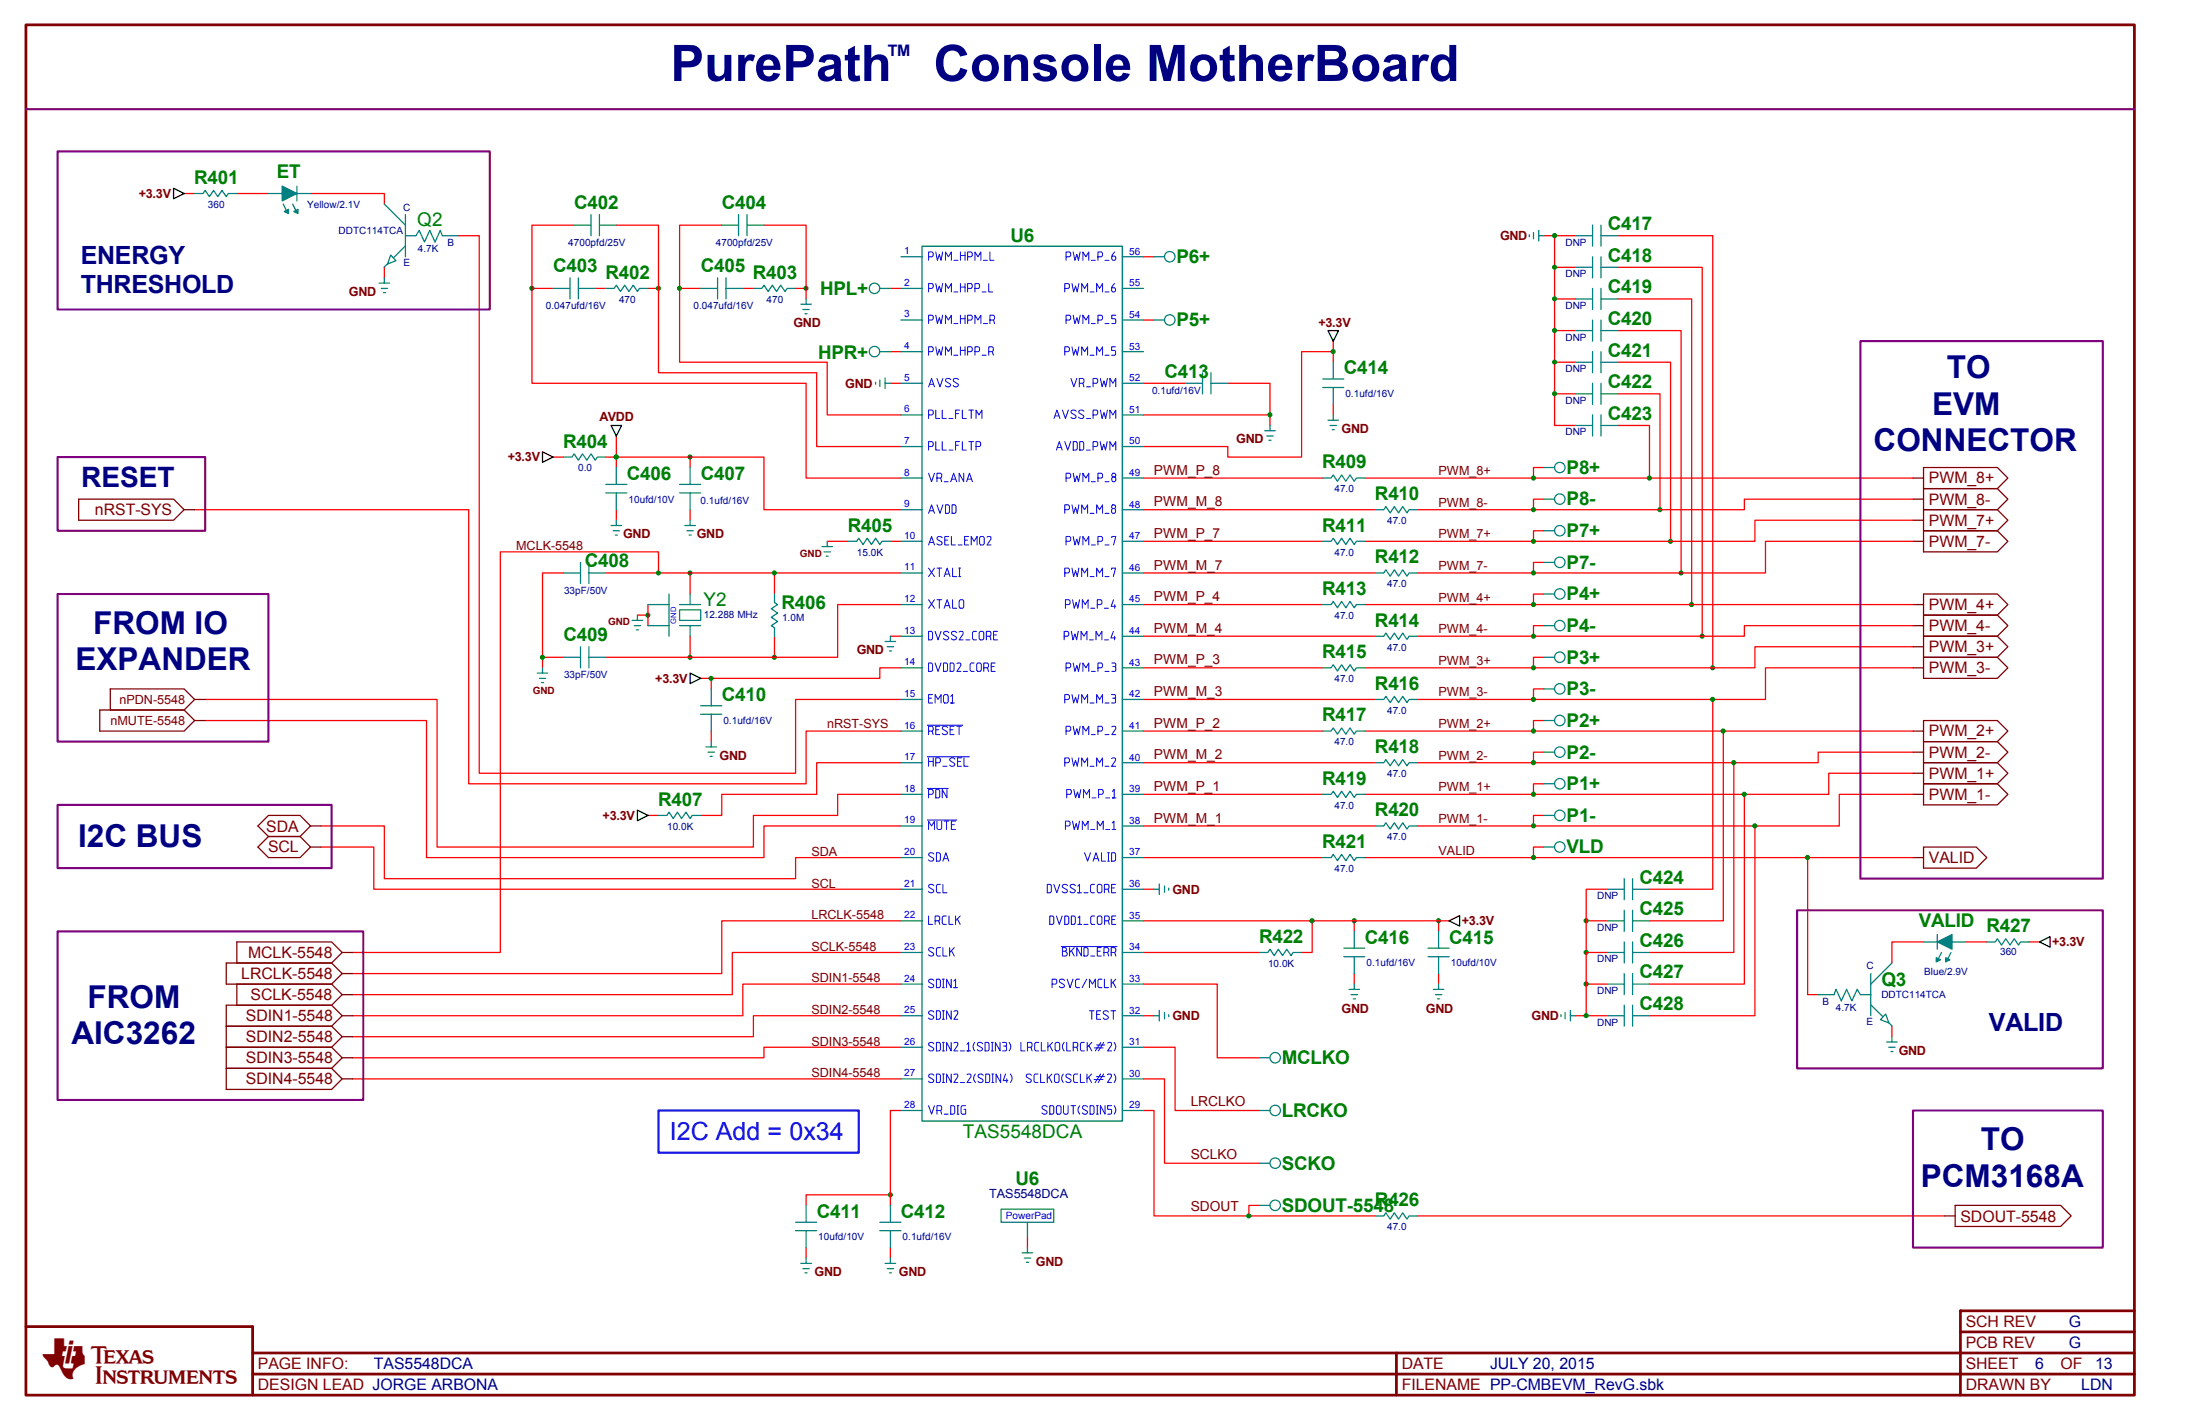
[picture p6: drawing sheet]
<svg xmlns="http://www.w3.org/2000/svg" width="432mm" height="279mm" viewBox="0 0 432 279" stroke-linecap="round" stroke-linejoin="round" font-family="sans-serif">
<defs><g id="words">
<g font-size="9.9" fill="#000080">
<text x="131.9" y="15.9">PurePath</text>
<text x="183.6" y="15.9">Console MotherBoard</text>
</g>
<text font-size="7.5" fill="#800000" x="8.4" y="270.6">TI</text>
<g font-size="6.2" fill="#000080">
<text x="383" y="74.5">TO</text>
<text x="380.1" y="81.6">EVM</text>
<text x="368.6" y="88.7">CONNECTOR</text>
<text x="18.3" y="124.7">FROM IO</text>
<text x="14.9" y="131.8">EXPANDER</text>
<text x="15.3" y="166.7">I2C BUS</text>
<text x="17.2" y="198.3">FROM</text>
<text x="14.1" y="205.5">AIC3262</text>
<text x="389.7" y="226.4">TO</text>
<text x="377.9" y="233.5">PCM3168A</text>
</g>
<text font-size="5.5" fill="#000080" x="16" y="95.9">RESET</text>
<g font-size="4.9" fill="#000080">
<text x="15.9" y="51.9">ENERGY</text>
<text x="15.9" y="57.6">THRESHOLD</text>
<text x="391.3" y="202.8">VALID</text>
</g>
<text font-size="4.9" fill="#00f" x="131.7" y="224.3">I2C Add = 0x34</text>
<g font-size="3.7" fill="#008000">
<text x="54.5" y="35.1">ET</text>
<text x="38.2" y="36.2">R401</text>
<text x="112.9" y="41.1">C402</text>
<text x="142" y="41.1">C404</text>
<text x="82.1" y="44.4">Q2</text>
<text x="198.8" y="47.6">U6</text>
<text x="316.3" y="45.3">C417</text>
<text x="108.8" y="53.6">C403</text>
<text x="137.8" y="53.6">C405</text>
<text x="231.5" y="51.8">P6+</text>
<text x="316.3" y="51.5">C418</text>
<text x="119.1" y="54.8">R402</text>
<text x="148.1" y="54.8">R403</text>
<text x="161.4" y="58.1">HPL+</text>
<text x="316.3" y="57.7">C419</text>
<text x="231.5" y="64.2">P5+</text>
<text x="316.3" y="63.9">C420</text>
<text x="160.9" y="70.6">HPR+</text>
<text x="316.3" y="70.1">C421</text>
<text x="229.1" y="74.3">C413</text>
<text x="264.4" y="73.7">C414</text>
<text x="316.3" y="76.4">C422</text>
<text x="316.3" y="82.6">C423</text>
<text x="110.8" y="88.1">R404</text>
<text x="123.3" y="94.4">C406</text>
<text x="137.8" y="94.4">C407</text>
<text x="260.1" y="92.2">R409</text>
<text x="308.2" y="93.3">P8+</text>
<text x="270.5" y="98.4">R410</text>
<text x="308.2" y="99.5">P8-</text>
<text x="166.8" y="104.6">R405</text>
<text x="260.1" y="104.6">R411</text>
<text x="308.2" y="105.7">P7+</text>
<text x="115" y="111.6">C408</text>
<text x="270.5" y="110.8">R412</text>
<text x="308.2" y="111.9">P7-</text>
<text x="138.4" y="119.2">Y2</text>
<text x="153.7" y="119.8">R406</text>
<text x="260.1" y="117.1">R413</text>
<text x="308.2" y="118.1">P4+</text>
<text x="270.5" y="123.3">R414</text>
<text x="308.2" y="124.4">P4-</text>
<text x="110.9" y="126.2">C409</text>
<text x="260.1" y="129.5">R415</text>
<text x="308.2" y="130.6">P3+</text>
<text x="142" y="138">C410</text>
<text x="270.5" y="135.7">R416</text>
<text x="308.2" y="136.8">P3-</text>
<text x="260.1" y="141.9">R417</text>
<text x="308.2" y="143">P2+</text>
<text x="270.5" y="148.2">R418</text>
<text x="308.2" y="149.2">P2-</text>
<text x="260.1" y="154.4">R419</text>
<text x="308.2" y="155.5">P1+</text>
<text x="129.5" y="158.5">R407</text>
<text x="270.5" y="160.6">R420</text>
<text x="308.2" y="161.7">P1-</text>
<text x="260.1" y="166.8">R421</text>
<text x="308.2" y="167.9">VLD</text>
<text x="322.5" y="173.8">C424</text>
<text x="247.7" y="185.5">R422</text>
<text x="268.5" y="185.7">C416</text>
<text x="285.1" y="185.7">C415</text>
<text x="322.5" y="180.1">C425</text>
<text x="377.4" y="182.3">VALID</text>
<text x="390.8" y="183.5">R427</text>
<text x="322.5" y="186.3">C426</text>
<text x="322.5" y="192.5">C427</text>
<text x="370.1" y="194">Q3</text>
<text x="322.5" y="198.7">C428</text>
<text x="252.2" y="209.4">MCLKO</text>
<text x="252.2" y="219.8">LRCKO</text>
<text x="189.4" y="223.9">TAS5548DCA</text>
<text x="199.8" y="233.2">U6</text>
<text x="252.2" y="230.1">SCKO</text>
<text x="160.7" y="239.6">C411</text>
<text x="177.2" y="239.6">C412</text>
<text x="252.2" y="238.4">SDOUT-5548</text>
<text x="270.5" y="237.3">R426</text>
</g>
<g font-size="3.1" fill="#000080">
<text x="174.7" y="11">TM</text>
<text x="407" y="261">G</text>
<text x="73.5" y="269.3">TAS5548DCA</text>
<text x="293.1" y="269.3">JULY 20, 2015</text>
<text x="400.4" y="269.3">6</text>
<text x="407" y="265.2">G</text>
<text x="412.1" y="269.3">13</text>
<text x="409.4" y="273.5">LDN</text>
</g>
<g font-size="3.1" fill="#800000">
<text x="379.4" y="95.1">PWM_8+</text>
<text x="18.7" y="101.3">nRST-SYS</text>
<text x="379.4" y="99.3">PWM_8-</text>
<text x="379.4" y="107.6">PWM_7-</text>
<text x="379.4" y="103.4">PWM_7+</text>
<text x="379.4" y="120">PWM_4+</text>
<text x="379.4" y="124.2">PWM_4-</text>
<text x="379.4" y="128.3">PWM_3+</text>
<text x="379.4" y="132.5">PWM_3-</text>
<text x="379.4" y="149.1">PWM_2-</text>
<text x="379.4" y="144.9">PWM_2+</text>
<text x="379.4" y="153.2">PWM_1+</text>
<text x="379.4" y="157.4">PWM_1-</text>
<text x="52.4" y="163.6">SDA</text>
<text x="52.7" y="167.7">SCL</text>
<text x="379.4" y="169.8">VALID</text>
<text x="48.8" y="188.5">MCLK-5548</text>
<text x="47.5" y="192.6">LRCLK-5548</text>
<text x="49.3" y="196.8">SCLK-5548</text>
<text x="48.4" y="200.9">SDIN1-5548</text>
<text x="48.4" y="205.1">SDIN2-5548</text>
<text x="48.4" y="209.2">SDIN3-5548</text>
<text x="48.4" y="213.4">SDIN4-5548</text>
<text x="385.7" y="240.5">SDOUT-5548</text>
<text x="386.7" y="261">SCH REV</text>
<text x="50.7" y="269.3">PAGE INFO:</text>
<text x="275.7" y="269.3">DATE</text>
<text x="386.7" y="265.2">PCB REV</text>
<text x="386.7" y="269.3">SHEET</text>
<text x="405.4" y="269.3">OF</text>
<text x="50.7" y="273.5">DESIGN LEAD JORGE ARBONA</text>
<text x="275.7" y="273.5">FILENAME PP-CMBEVM_RevG.sbk</text>
<text x="386.7" y="273.5">DRAWN BY</text>
</g>
<g font-size="2.7" fill="#800000">
<text x="227" y="93.4">PWM_P_8</text>
<text x="227" y="99.6">PWM_M_8</text>
<text x="227" y="105.8">PWM_P_7</text>
<text x="227" y="112.1">PWM_M_7</text>
<text x="227" y="118.3">PWM_P_4</text>
<text x="227" y="124.5">PWM_M_4</text>
<text x="227" y="130.7">PWM_P_3</text>
<text x="227" y="136.9">PWM_M_3</text>
<text x="227" y="143.2">PWM_P_2</text>
<text x="227" y="149.4">PWM_M_2</text>
<text x="227" y="155.6">PWM_P_1</text>
<text x="227" y="161.8">PWM_M_1</text>
<text x="234.2" y="217.6">LRCLKO</text>
<text x="234.2" y="228">SCLKO</text>
<text x="234.2" y="238.3">SDOUT</text>
</g>
<g font-size="2.5" fill="#800000">
<text x="27.3" y="38.9">+3.3V</text>
<text x="295.1" y="47.3">GND</text>
<text x="68.6" y="58.2">GND</text>
<text x="156.1" y="64.4">GND</text>
<text x="259.4" y="64.4">+3.3V</text>
<text x="166.3" y="76.3">GND</text>
<text x="118" y="82.8">AVDD</text>
<text x="243.2" y="87.2">GND</text>
<text x="263.9" y="85.2">GND</text>
<text x="99.9" y="90.8">+3.3V</text>
<text x="283" y="93.5">PWM_8+</text>
<text x="283" y="99.7">PWM_8-</text>
<text x="122.6" y="105.9">GND</text>
<text x="137.1" y="105.9">GND</text>
<text x="283" y="105.9">PWM_7+</text>
<text x="101.5" y="108.3">MCLK-5548</text>
<text x="283" y="112.1">PWM_7-</text>
<text x="283" y="118.4">PWM_4+</text>
<text x="283" y="124.6">PWM_4-</text>
<text x="168.5" y="128.7">GND</text>
<text x="283" y="130.8">PWM_3+</text>
<text x="128.9" y="134.3">+3.3V</text>
<text x="283" y="137">PWM_3-</text>
<text x="21.7" y="142.6">nMUTE-5548</text>
<text x="23.5" y="138.4">nPDN-5548</text>
<text x="162.7" y="143.3">nRST-SYS</text>
<text x="283" y="143.3">PWM_2+</text>
<text x="141.6" y="149.5">GND</text>
<text x="283" y="149.5">PWM_2-</text>
<text x="283" y="155.7">PWM_1+</text>
<text x="118.6" y="161.3">+3.3V</text>
<text x="283" y="161.9">PWM_1-</text>
<text x="159.6" y="168.4">SDA</text>
<text x="283" y="168.1">VALID</text>
<text x="159.6" y="174.6">SCL</text>
<text x="230.7" y="175.9">GND</text>
<text x="159.6" y="180.9">LRCLK-5548</text>
<text x="287.6" y="182">+3.3V</text>
<text x="159.6" y="187.1">SCLK-5548</text>
<text x="403.7" y="186.2">+3.3V</text>
<text x="159.6" y="193.3">SDIN1-5548</text>
<text x="159.6" y="199.5">SDIN2-5548</text>
<text x="230.7" y="200.7">GND</text>
<text x="263.9" y="199.2">GND</text>
<text x="280.5" y="199.2">GND</text>
<text x="301.3" y="200.8">GND</text>
<text x="159.6" y="205.8">SDIN3-5548</text>
<text x="373.5" y="207.5">GND</text>
<text x="159.6" y="212">SDIN4-5548</text>
<text x="160.2" y="251.1">GND</text>
<text x="176.8" y="251.1">GND</text>
<text x="203.8" y="249">GND</text>
</g>
<text font-size="2.5" fill="#000080" x="194.6" y="235.8">TAS5548DCA</text>
<g font-size="2" fill="#000080">
<text x="40.9" y="40.9">360</text>
<text x="60.4" y="41">Yellow/2.1V</text>
<text x="79.3" y="41.4">C</text>
<text x="66.6" y="46">DDTC114TCA</text>
<text x="79.4" y="52.4">E</text>
<text x="82.2" y="49.5">4.7K</text>
<text x="88.1" y="48.5">B</text>
<text x="111.8" y="48.4">4700pfd/25V</text>
<text x="140.8" y="48.4">4700pfd/25V</text>
<text x="308" y="48.4">DNP</text>
<text x="121.8" y="59.6">470</text>
<text x="150.8" y="59.6">470</text>
<text x="308" y="54.6">DNP</text>
<text x="107.4" y="60.9">0.047ufd/16V</text>
<text x="136.4" y="60.9">0.047ufd/16V</text>
<text x="308" y="60.8">DNP</text>
<text x="308" y="67">DNP</text>
<text x="226.6" y="77.4">0.1ufd/16V</text>
<text x="308" y="73.2">DNP</text>
<text x="264.7" y="78.1">0.1ufd/16V</text>
<text x="308" y="79.5">DNP</text>
<text x="308" y="85.7">DNP</text>
<text x="113.7" y="92.6">0.0</text>
<text x="123.7" y="98.9">10ufd/10V</text>
<text x="137.8" y="99.2">0.1ufd/16V</text>
<text x="262.5" y="96.9">47.0</text>
<text x="272.9" y="103.1">47.0</text>
<text x="168.6" y="109.3">15.0K</text>
<text x="262.5" y="109.3">47.0</text>
<text x="111" y="116.8">33pF/50V</text>
<text x="272.9" y="115.5">47.0</text>
<text x="138.5" y="121.6">12.288 MHz</text>
<text x="153.8" y="122.2">1.0M</text>
<text x="262.5" y="121.8">47.0</text>
<text x="272.9" y="128">47.0</text>
<text x="111" y="133.4">33pF/50V</text>
<text x="262.5" y="134.2">47.0</text>
<text x="142.3" y="142.4">0.1ufd/16V</text>
<text x="272.9" y="140.4">47.0</text>
<text x="262.5" y="146.7">47.0</text>
<text x="272.9" y="152.9">47.0</text>
<text x="262.5" y="159.1">47.0</text>
<text x="131.2" y="163.3">10.0K</text>
<text x="272.9" y="165.3">47.0</text>
<text x="262.5" y="171.6">47.0</text>
<text x="314.2" y="177">DNP</text>
<text x="314.2" y="183.2">DNP</text>
<text x="249.4" y="190.2">10.0K</text>
<text x="268.8" y="190.1">0.1ufd/16V</text>
<text x="285.4" y="190.1">10ufd/10V</text>
<text x="314.2" y="189.4">DNP</text>
<text x="367.2" y="190.8">C</text>
<text x="378.5" y="191.9">Blue/2.9V</text>
<text x="393.5" y="188">360</text>
<text x="314.2" y="195.6">DNP</text>
<text x="358.5" y="197.8">B</text>
<text x="370.1" y="196.4">DDTC114TCA</text>
<text x="314.2" y="201.8">DNP</text>
<text x="361.1" y="198.8">4.7K</text>
<text x="367.2" y="201.7">E</text>
<text x="161" y="244.1">10ufd/10V</text>
<text x="177.6" y="244.1">0.1ufd/16V</text>
<text x="272.9" y="242.1">47.0</text>
</g>
<g font-size="2" fill="#00f">
<text x="177.9" y="50">1</text>
<text x="222.1" y="50.1">56</text>
<text x="177.9" y="56.2">2</text>
<text x="222.1" y="56.3">55</text>
<text x="177.9" y="62.5">3</text>
<text x="222.1" y="62.5">54</text>
<text x="177.9" y="68.7">4</text>
<text x="222.1" y="68.8">53</text>
<text x="177.9" y="74.9">5</text>
<text x="222.1" y="75">52</text>
<text x="177.9" y="81.1">6</text>
<text x="222.1" y="81.2">51</text>
<text x="177.9" y="87.4">7</text>
<text x="222.1" y="87.4">50</text>
<text x="177.9" y="93.6">8</text>
<text x="222.1" y="93.7">49</text>
<text x="177.9" y="99.8">9</text>
<text x="222.1" y="99.9">48</text>
<text x="177.9" y="106">10</text>
<text x="222.1" y="106.1">47</text>
<text x="177.9" y="112.2">11</text>
<text x="222.1" y="112.3">46</text>
<text x="177.9" y="118.4">12</text>
<text x="222.1" y="118.5">45</text>
<text x="177.9" y="124.7">13</text>
<text x="222.1" y="124.8">44</text>
<text x="177.9" y="130.9">14</text>
<text x="222.1" y="131">43</text>
<text x="177.9" y="137.1">15</text>
<text x="222.1" y="137.2">42</text>
<text x="177.9" y="143.3">16</text>
<text x="222.1" y="143.4">41</text>
<text x="177.9" y="149.6">17</text>
<text x="222.1" y="149.6">40</text>
<text x="177.9" y="155.8">18</text>
<text x="222.1" y="155.9">39</text>
<text x="177.9" y="162">19</text>
<text x="222.1" y="162.1">38</text>
<text x="177.9" y="168.2">20</text>
<text x="222.1" y="168.3">37</text>
<text x="177.9" y="174.5">21</text>
<text x="222.1" y="174.5">36</text>
<text x="177.9" y="180.7">22</text>
<text x="222.1" y="180.8">35</text>
<text x="177.9" y="186.9">23</text>
<text x="222.1" y="187">34</text>
<text x="177.9" y="193.1">24</text>
<text x="222.1" y="193.2">33</text>
<text x="177.9" y="199.3">25</text>
<text x="222.1" y="199.4">32</text>
<text x="177.9" y="205.6">26</text>
<text x="222.1" y="205.7">31</text>
<text x="177.9" y="211.8">27</text>
<text x="222.1" y="211.9">30</text>
<text x="177.9" y="218">28</text>
<text x="222.1" y="218.1">29</text>
<text x="197.9" y="239.8">PowerPad</text>
</g>
<g font-size="2" fill="#800000">
<text x="157.4" y="109.5">GND</text>
<text x="119.6" y="123">GND</text>
<text x="104.8" y="136.6">GND</text>
</g>
<text font-size="1.5" fill="#00f" x="133" y="122.7" transform="rotate(-90 133 122.7)">GND</text>
</g></defs>
<g fill="none" stroke="#f00" stroke-width=".25">
<path d="M36.2 38.1h2.1M46.6 38.1h6.2M61.1 38.1h14.5v2.1M75.6 52.6v2.1M90.1 46.4h4.2v105.7h62.2v-14.5h20.7M104.6 56.7h4.2M112.9 44.3h-8.3v31.1h54v18.7h18.6M117.1 56.7h2.1M121.2 44.3h8.3v29h31.2v14.6h16.5M127.5 56.7h2M133.7 56.7h4.1M142 44.3h-8.3v27h29v10.3h14.5"/>
<path d="M146.1 56.7h2.1M150.3 44.3h8.3v14.5M156.5 56.7h2.1M175.2 56.7h2M224.9 50.5h2.1M303.7 46.4h2.1v37.3h4.2M305.8 46.4h4.2M305.8 52.6h4.2M305.8 58.8h4.2M318.3 58.8h14.5v60.2M318.3 52.6h16.6v72.6M318.3 46.4h18.6v85"/>
<path d="M175.2 75.4h2M175.2 69.2h2M224.9 63h2.1M224.9 75.4h8.3M241.5 75.4h8.3v8.3M262.3 67.1v2.1h-6.2v20.7h-14.6v-2h-16.6M262.3 69.2v2.1M262.3 79.6v2M305.8 65h4.2M305.8 71.3h4.2M305.8 77.5h4.2M318.3 77.5h8.3v22.8"/>
<path d="M318.3 71.3h10.3v35.2M318.3 65h12.4v47.7M108.8 89.9h2.1M119.2 89.9h31.1v10.4h26.9M121.2 85.8v6.2M135.8 89.9v2.1M224.9 94.1h35.3M224.9 81.6h24.9M268.5 94.1h107.8M303.7 92h-2v2.1M303.7 98.2h-2v2.1M318.3 83.7h6.2v10.4"/>
<path d="M376.3 98.2h-33.1v2.1h-64.4M38.3 100.3h53.9v53.9h66.4v-10.4h18.6M110.9 112.7h-4.2v18.7M119.2 112.7h58M121.2 100.3v2.1M127.5 119v4.1M129.5 112.7v-4.1h-31.1v78.8h-29M135.8 100.3v2.1M135.8 112.7v4.2M152.4 112.7v4.2M162.7 106.5h4.2M175.2 106.5h2"/>
<path d="M177.2 119h-12.4v10.3h-45.6M224.9 100.3h45.7M224.9 106.5h35.3M224.9 119h35.3M224.9 112.7h45.7M268.5 119h107.8M303.7 104.4h-2v2.1M303.7 110.7h-2v2M303.7 116.9h-2v2.1M376.3 102.4h-31.1v4.1h-76.7M376.3 106.5h-29v6.2h-68.5M40.4 137.6h45.6v29.1h62.2v-6.3h16.6v-4.1h12.4"/>
<path d="M106.7 129.3h4.2M125.4 121h2.1M135.8 125.2v4.1M139.9 133.5v2.1M152.4 125.2v4.1M175.2 125.2h2M177.2 131.4h-4.1v2.1h-35.3M224.9 125.2h45.7M224.9 131.4h35.3M224.9 137.6h45.7M303.7 123.1h-2v2.1M303.7 129.3h-2v2.1"/>
<path d="M303.7 135.6h-2v2M336.9 137.6v37.4h-12.4M376.3 123.1h-33.1v2.1h-64.4M376.3 127.3h-31.1v4.1h-76.7M376.3 131.4h-29v6.2h-68.5M40.4 141.8h43.5v26.9h66.4v-6.2h26.9M139.9 143.8v2.1M177.2 150.1h-16.5v6.2h-18.7v4.1h-4.2M224.9 150.1h45.7M224.9 156.3h35.3M224.9 143.8h35.3M268.5 143.8h107.8"/>
<path d="M303.7 154.2h-2v2.1M303.7 141.8h-2v2M303.7 148h-2v2.1M339 143.8v37.4h-14.5M341.1 150.1v37.3h-16.6M343.2 156.3v37.3h-18.7M376.3 156.3h-14.5v6.2h-83M376.3 152.1h-16.6v4.2h-91.2M376.3 148h-18.6v2.1h-78.9M63.2 162.5h12.4v10.4h80.9v-4.2h20.7M63.2 166.7h10.3v8.3h103.7M127.5 160.4h2"/>
<path d="M224.9 162.5h45.7M224.9 168.7h35.3M224.9 175h2.1M268.5 168.7h107.8M303.7 166.7h-2v2M303.7 160.4h-2v2.1M316.2 175h-4.2v12.4M345.2 162.5v37.4h-20.7M355.6 168.7v27h2.1M177.2 193.6h-31.1v6.3h-76.7M177.2 199.9h-29v4.1h-78.8M177.2 181.2h-35.2v10.4h-72.6"/>
<path d="M177.2 187.4h-33.1v8.3h-74.7M224.9 193.6h14.6v14.5h8.3M224.9 199.9h2.1M224.9 187.4h22.9M224.9 181.2h60.2M258.1 181.2v6.2h-2M266.4 181.2v2.1M266.4 191.6v2M283 181.2v2.1M283 191.6v2M310 199.9h6.2M312 193.6h4.2"/>
<path d="M312 181.2h4.2M316.2 187.4h-4.2v12.5M378.4 185.3h-6.2v4.2M386.7 185.3h4.1M399.1 185.3h2.1M69.4 212.3h107.8M177.2 218.5h-2v18.7M177.2 206.1h-26.9v2h-80.9M224.9 218.5h2.1v20.7h43.6M224.9 212.3h4.2v16.6h18.7M224.9 206.1h6.3v12.4h16.6M372.2 201.9v2.1"/>
<path d="M175.2 235.1h-16.6v2.1M247.8 237.2h-2.1v2M278.8 239.2h103.7M158.6 245.5v2M175.2 245.5v2M202.1 243.4v2.1"/>
</g>
<g fill="#008000" stroke="#008000" stroke-width=".2">
<circle cx="158.6" cy="56.7" r=".4"/>
<circle cx="127.4" cy="121" r=".4"/>
<circle cx="135.7" cy="112.7" r=".4"/>
<circle cx="152.3" cy="112.7" r=".4"/>
<circle cx="129.5" cy="112.7" r=".4"/>
<circle cx="135.7" cy="129.3" r=".4"/>
<circle cx="152.3" cy="129.3" r=".4"/>
<circle cx="106.7" cy="129.3" r=".41"/>
<circle cx="245.7" cy="239.2" r=".4"/>
<circle cx="262.3" cy="69.2" r=".4"/>
<circle cx="175.2" cy="235.1" r=".4"/>
<circle cx="139.9" cy="133.5" r=".4"/>
<circle cx="283" cy="181.2" r=".4"/>
<circle cx="266.4" cy="181.2" r=".4"/>
<circle cx="258.1" cy="181.2" r=".4"/>
<circle cx="249.8" cy="81.6" r=".4"/>
<circle cx="133.7" cy="56.7" r=".4"/>
<circle cx="104.6" cy="56.7" r=".41"/>
<circle cx="129.5" cy="56.7" r=".4"/>
<circle cx="135.7" cy="89.9" r=".4"/>
<circle cx="121.2" cy="89.9" r=".41"/>
<circle cx="324.5" cy="94.1" r=".41"/>
<circle cx="301.7" cy="94.1" r=".4"/>
<circle cx="305.8" cy="46.4" r=".41"/>
<circle cx="305.8" cy="52.6" r=".4"/>
<circle cx="305.8" cy="58.8" r=".4"/>
<circle cx="305.8" cy="65" r=".4"/>
<circle cx="305.8" cy="71.2" r=".4"/>
<circle cx="305.8" cy="77.5" r=".4"/>
<circle cx="326.5" cy="100.3" r=".4"/>
<circle cx="301.7" cy="100.3" r=".4"/>
<circle cx="328.6" cy="106.5" r=".4"/>
<circle cx="301.7" cy="106.5" r=".4"/>
<circle cx="330.7" cy="112.7" r=".4"/>
<circle cx="301.7" cy="112.7" r=".4"/>
<circle cx="332.8" cy="119" r=".4"/>
<circle cx="301.7" cy="119" r=".4"/>
<circle cx="334.8" cy="125.2" r=".4"/>
<circle cx="301.7" cy="125.2" r=".4"/>
<circle cx="336.9" cy="131.4" r=".4"/>
<circle cx="301.7" cy="131.4" r=".4"/>
<circle cx="336.9" cy="137.6" r=".41"/>
<circle cx="301.7" cy="137.6" r=".41"/>
<circle cx="301.7" cy="168.7" r=".4"/>
<circle cx="355.6" cy="168.7" r=".4"/>
<circle cx="312" cy="193.6" r=".41"/>
<circle cx="312" cy="181.2" r=".41"/>
<circle cx="312" cy="187.4" r=".41"/>
<circle cx="312" cy="199.8" r=".41"/>
<circle cx="345.2" cy="162.5" r=".4"/>
<circle cx="301.7" cy="162.5" r=".4"/>
<circle cx="343.1" cy="156.3" r=".41"/>
<circle cx="301.7" cy="156.3" r=".41"/>
<circle cx="339" cy="143.8" r=".41"/>
<circle cx="301.7" cy="143.8" r=".41"/>
<circle cx="341.1" cy="150.1" r=".41"/>
<circle cx="301.7" cy="150.1" r=".41"/>
</g>
<g fill="none" stroke="#008080" stroke-width=".25">
<path d="M38.3 38.1h1.6l.5-.6 .8 1.2 .8-1.2 .8 1.2 .9-1.2 .8 1.2 .4-.6h1.7M52.8 38.1h8.3M58.4 36.6v2.9M55.7 40.2l.8 1.6M57.6 40.2l.8 1.6M75 56.7h1.2M75.4 57.6h.4M75.6 54.7v1h-1M75.6 55.7h1M75.6 40.2l4.2 4.1M76.2 51.9l-.6 .7M76.9 50.2l1 1.1-1.7 .6z"/>
<path d="M79.8 46.4h2l.7-1.1 1 2.3 1-2.3 1.1 2.3 1-2.3 .4 1.1h3.1M79.8 42.2v8.3M79.8 48.4l-2.3 2.3M108.8 56.7h3.3M112.1 54.7v4.1M112.9 44.3h3.4M113.8 54.7v4.1M113.8 56.7h3.3M116.3 42.2v4.2M117.9 42.2v4.2M117.9 44.3h3.3M119.2 56.7h1.6l.4-.6 .9 1.3 .8-1.3 .8 1.3 .9-1.3 .8 1.3 .4-.7h1.7"/>
<path d="M137.8 56.7h3.4M141.2 54.7v4.1M142 44.3h3.3M142.8 54.7v4.1M142.8 56.7h3.3M145.3 42.2v4.2M147 42.2v4.2M147 44.3h3.3M148.2 56.7h1.7l.4-.6 .8 1.3 .8-1.3 .9 1.3 .8-1.3 .8 1.3 .4-.7h1.7M157.5 59.9h1.1M158.6 58.8v1.1h1M173.1 56.7h2.1"/>
<path d="M177.2 50.5h4.2M177.2 56.7h4.2M220.8 50.5h4.1M220.8 56.7h4.1M227 50.5h2.1M300.8 46.2v.4M301.7 45.8v1.2M302.7 46.4v1M302.7 45.3v1.1h1M310 46.4h3.3M310 52.6h3.3M310 58.8h3.3"/>
<path d="M313.3 44.3v4.2M313.3 50.5v4.2M313.3 56.7v4.2M314.9 44.3v4.2M314.9 50.5v4.2M314.9 56.7v4.2M314.9 46.4h3.4M314.9 52.6h3.4M314.9 58.8h3.4M157.9 60.9h1.3M158.4 61.7h.4M172.3 75.2v.4"/>
<path d="M173.1 74.8v1.2M173.1 69.2h2.1M174.1 74.4v1M175.2 75.4h-1.1v1.1M177.2 75.4h4.2M177.2 69.2h4.2M177.2 63h4.2M220.8 75.4h4.1M220.8 69.2h4.1M220.8 63h4.1M227 63h2.1M233.2 75.4h3.4"/>
<path d="M236.6 73.3v4.2M238.2 75.4h3.3M238.2 73.3v4.2M260.2 74.6h4.2M260.2 76.2h4.2M262.3 71.3v3.3M262.3 76.2v3.4M310 65h3.3M310 71.3h3.3M310 77.5h3.3M313.3 63v4.1M313.3 69.2v4.1"/>
<path d="M313.3 75.4v4.2M314.9 63v4.1M314.9 69.2v4.1M314.9 75.4v4.2M314.9 65h3.4M314.9 71.3h3.4M314.9 77.5h3.4M110.9 89.9h1.6l.4-.6 .9 1.3 .8-1.3 .8 1.3 .9-1.3 .8 1.3 .4-.7h1.7M119.2 95.3h4.1M119.2 97h4.1M121.2 92v3.3M121.2 97v3.3"/>
<path d="M133.7 95.3h4.1M133.7 97h4.1M135.8 92v3.3M135.8 97v3.3M177.2 81.6h4.2M177.2 87.9h4.2M177.2 94.1h4.2M220.8 81.6h4.1M220.8 87.9h4.1M220.8 94.1h4.1M248.8 84.8h1M249.2 85.8h1.2"/>
<path d="M249.6 86.6h.4M249.8 83.7v1.1h1.1M260.2 94.1h1.7l.4-.6 .8 1.2 .8-1.2 .9 1.2 .8-1.2 .8 1.2 .4-.6h1.7M261.2 82.7h1.1M261.6 83.7h1.3M262.1 84.5h.4M262.3 81.6v1.1h1M303.7 92h2.1M303.7 98.2h2.1M310 83.7h3.3M313.3 81.6v4.2M314.9 81.6v4.2"/>
<path d="M314.9 83.7h3.4M110.9 112.7h3.3M114.2 110.7v4.1M115.8 112.7h3.4M115.8 110.7v4.1M120.6 104.4h1.3M121 105.3h.5M121.2 102.4v1h-1M121.2 103.4h1.1M127.5 119h4.1M131.6 116.9v8.3M133.7 120h4.1v2.1h-4.1z"/>
<path d="M133.7 119h4.1M135.1 104.4h1.3M135.6 105.3h.4M135.8 102.4v1h-1.1M135.8 103.4h1M135.8 116.9v2.1M152.4 116.9v1.7l.6 .4-1.3 .8 1.3 .8-1.3 .9 1.3 .8-1.3 .8 .7 .4v1.7M162.1 108.6h1.2M162.5 109.4h.4M162.7 106.5v1h-1M162.7 107.5h1M166.9 106.5h1.6l.4-.6 .9 1.2 .8-1.2 .8 1.2 .9-1.2 .8 1.2 .4-.6h1.7"/>
<path d="M177.2 119h4.2M177.2 112.7h4.2M177.2 106.5h4.2M177.2 100.3h4.2M220.8 119h4.1M220.8 112.7h4.1M220.8 106.5h4.1M220.8 100.3h4.1M260.2 119h1.7l.4-.7 .8 1.3 .8-1.3 .9 1.3 .8-1.3 .8 1.3 .4-.6h1.7M260.2 106.5h1.7l.4-.6 .8 1.2 .8-1.2 .9 1.2 .8-1.2 .8 1.2 .4-.6h1.7M270.6 112.7h1.6l.4-.6 .9 1.3 .8-1.3 .8 1.3 .8-1.3 .9 1.3 .4-.7h1.6M270.6 100.3h1.6l.4-.6 .9 1.2 .8-1.2 .8 1.2 .8-1.2 .9 1.2 .4-.6h1.6"/>
<path d="M303.7 104.4h2.1M303.7 110.7h2.1M303.7 116.9h2.1M105.7 132.4h1M106.1 133.5h1.2M106.5 134.3h.4M106.7 131.4v1h1.1M110.9 129.3h3.3M114.2 127.3v4.1M115.8 129.3h3.4M115.8 127.3v4.1M124.8 123.1h1.2"/>
<path d="M125.2 123.9h.4M125.4 121v1.1h-1M125.4 122.1h1M127.5 123.1h4.1M133.7 123.1h4.1M135.8 123.1v2.1M137.8 138.9h4.2M139.9 135.6v3.3M174.1 126.2h1.1M174.5 127.3h1.3M175 128.1h.4M175.2 125.2v1h1"/>
<path d="M177.2 125.2h4.2M177.2 131.4h4.2M177.2 137.6h4.2M220.8 125.2h4.1M220.8 131.4h4.1M220.8 137.6h4.1M260.2 131.4h1.7l.4-.6 .8 1.2 .8-1.2 .9 1.2 .8-1.2 .8 1.2 .4-.6h1.7M270.6 137.6h1.6l.4-.6 .9 1.2 .8-1.2 .8 1.2 .8-1.2 .9 1.2 .4-.6h1.6M270.6 125.2h1.6l.4-.6 .9 1.2 .8-1.2 .8 1.2 .8-1.2 .9 1.2 .4-.6h1.6M303.7 123.1h2.1M303.7 129.3h2.1M303.7 135.6h2.1"/>
<path d="M137.8 140.5h4.2M138.9 147h1M139.3 148h1.2M139.7 148.8h.4M139.9 145.9v1.1h1M139.9 140.5v3.3M177.2 143.8h4.2M177.2 150.1h4.2M177.2 156.3h4.2M220.8 143.8h4.1M220.8 150.1h4.1M220.8 156.3h4.1"/>
<path d="M260.2 156.3h1.7l.4-.6 .8 1.2 .8-1.2 .9 1.2 .8-1.2 .8 1.2 .4-.6h1.7M260.2 143.8h1.7l.4-.6 .8 1.3 .8-1.3 .9 1.3 .8-1.3 .8 1.3 .4-.7h1.7M270.6 150.1h1.6l.4-.6 .9 1.2 .8-1.2 .8 1.2 .8-1.2 .9 1.2 .4-.6h1.6M303.7 148h2.1M303.7 141.8h2.1M303.7 154.2h2.1M129.5 160.4h1.7l.4-.6 .8 1.3 .9-1.3 .8 1.3 .8-1.3 .9 1.3 .4-.7h1.6M177.2 162.5h4.2M177.2 168.7h4.2M177.2 175h4.2M220.8 162.5h4.1M220.8 168.7h4.1"/>
<path d="M220.8 175h4.1M227 175h1v1M228 173.9v1.1M229.1 174.3v1.3M229.9 174.8v.4M260.2 168.7h1.7l.4-.6 .8 1.3 .8-1.3 .9 1.3 .8-1.3 .8 1.3 .4-.7h1.7M270.6 162.5h1.6l.4-.6 .9 1.2 .8-1.2 .8 1.2 .8-1.2 .9 1.2 .4-.6h1.6M303.7 160.4h2.1M303.7 166.7h2.1M316.2 175h3.3M319.5 172.9v4.1M319.5 179.1v4.2"/>
<path d="M321.2 172.9v4.1M321.2 179.1v4.2M321.2 175h3.3M177.2 193.6h4.2M177.2 181.2h4.2M177.2 187.4h4.2M177.2 199.9h4.2M220.8 193.6h4.1M220.8 181.2h4.1M220.8 187.4h4.1M220.8 199.9h4.1M227 199.9h1v1"/>
<path d="M228 198.8v1.1M229.1 199.2v1.3M229.9 199.6v.4M247.8 187.4h1.6l.4-.6 .9 1.2 .8-1.2 .8 1.2 .8-1.2 .9 1.2 .4-.6h1.7M264.4 186.6h4.1M264.4 188.2h4.1M265.4 194.7h1M265.8 195.7h1.2M266.2 196.5h.4M266.4 193.6v1.1h1M266.4 183.3v3.3M266.4 188.2v3.4"/>
<path d="M280.9 186.6h4.2M280.9 188.2h4.2M282 194.7h1M282.4 195.7h1.2M282.8 196.5h.4M283 193.6v1.1h1M283 183.3v3.3M283 188.2v3.4M307.1 199.6v.4M307.9 199.2v1.3M308.9 199.9v1M308.9 198.8v1.1h1.1"/>
<path d="M316.2 193.6h3.3M316.2 181.2h3.3M316.2 187.4h3.3M316.2 199.9h3.3M319.5 185.3v4.2M319.5 191.6v4.1M319.5 197.8v4.1M321.2 185.3v4.2M321.2 191.6v4.1M321.2 197.8v4.1M321.2 193.6h3.3M321.2 181.2h3.3"/>
<path d="M321.2 187.4h3.3M321.2 199.9h3.3M368 195.7h-2l-.7-1-1 2.2-1-2.2-1.1 2.2-1-2.2-.4 1h-3.1M368 191.6v8.3M368 197.7l2.3 2.3M370.9 199.5l.7 1.8-1.7-.7zM372.2 189.5l-4.2 4.1M378.4 185.3h8.3M381.1 183.9v2.9M381.9 187.4l-.8 1.7M383.8 187.4l-.8 1.7M390.8 185.3h1.7l.4-.6 .8 1.2 .9-1.2 .8 1.2 .8-1.2 .9 1.2 .4-.6h1.6"/>
<path d="M177.2 206.1h4.2M177.2 212.3h4.2M177.2 218.5h4.2M220.8 206.1h4.1M220.8 212.3h4.1M220.8 218.5h4.1M247.8 218.5h2M247.8 208.1h2M371.6 206.1h1.2M371.6 201.3l.6 .6M372 206.9h.4M372.2 204v1h-1.1"/>
<path d="M372.2 205h1M158.6 237.2v3.3M175.2 237.2v3.3M196.9 237.9h10.4v2.6h-10.4zM247.8 228.9h2M247.8 237.2h2M270.6 239.2h1.6l.4-.6 .9 1.3 .8-1.3 .8 1.3 .8-1.3 .9 1.3 .4-.7h1.6M156.5 240.5h4.2M156.5 242.1h4.2M157.5 248.6h1.1M157.9 249.6h1.3M158.4 250.4h.4"/>
<path d="M158.6 247.5v1.1h1M158.6 242.1v3.4M173.1 240.5h4.1M173.1 242.1h4.1M174.1 248.6h1.1M174.5 249.6h1.3M175 250.4h.4M175.2 247.5v1.1h1M175.2 242.1v3.4M201.1 246.5h1M201.5 247.5h1.3M201.9 248.4h.4"/>
<path d="M202.1 245.5v1h1.1M202.1 240.5v2.9"/>
<circle cx="172" cy="56.7" r="1.03"/>
<circle cx="230.1" cy="50.5" r="1.03"/>
<circle cx="172" cy="69.2" r="1.03"/>
<circle cx="230.1" cy="63" r="1.03"/>
<circle cx="306.8" cy="98.2" r="1.03"/>
<circle cx="306.8" cy="92" r="1.02"/>
<circle cx="306.8" cy="110.6" r="1.03"/>
<circle cx="306.8" cy="104.4" r="1.03"/>
<circle cx="306.8" cy="116.9" r="1.03"/>
<circle cx="306.8" cy="129.3" r="1.03"/>
<circle cx="306.8" cy="123.1" r="1.03"/>
<circle cx="306.8" cy="135.5" r="1.03"/>
<circle cx="306.8" cy="154.2" r="1.03"/>
<circle cx="306.8" cy="148" r="1.03"/>
<circle cx="306.8" cy="141.8" r="1.03"/>
<circle cx="306.8" cy="160.4" r="1.03"/>
<circle cx="306.8" cy="166.7" r="1.03"/>
<circle cx="250.9" cy="218.5" r="1.03"/>
<circle cx="250.9" cy="208.1" r="1.03"/>
<circle cx="250.9" cy="228.9" r="1.03"/>
<circle cx="250.9" cy="237.2" r="1.03"/>
</g>
<path d="M34.1 37l2.1 1.1-2.1 1zM261.2 65h2.1l-1 2.1zM106.7 88.9l2.1 1-2.1 1.1zM120.2 83.7h2.1l-1.1 2.1zM135.8 132.4l2 1.1-2 1zM125.4 159.4l2.1 1-2.1 1.1zM285.1 181.2l2-1.1v2.1zM401.2 185.3l2.1-1v2.1z" fill="none" stroke="#000" stroke-width=".25"/>
<path d="M181.4 48.5h39.4v172.1h-39.4z" fill="none" stroke="#008080" stroke-width=".29"/>
<g fill="none" stroke="#00f" stroke-width=".2">
<path d="M182.7 56.7h.7l.2-.2v-.5l-.2-.2h-.7v1.6M182.7 50.5h.7l.2-.2v-.5l-.2-.2h-.7v1.6M184.1 55.8l.3 1.6 .4-1.1 .3 1.1 .3-1.6M184.1 49.6l.3 1.6 .4-1.1 .3 1.1 .3-1.6M186 57.4v-1.6l.6 .9 .6-.9v1.6M186 51.2v-1.6l.6 .9 .6-.9v1.6M187.6 57.4h.8M187.6 51.2h.8M188.9 55.8v1.6M188.9 56.5h.9M188.9 49.6v1.6M188.9 50.3h.9"/>
<path d="M189.8 55.8v1.6M189.8 49.6v1.6M190.4 56.7h.7l.2-.2v-.5l-.2-.2h-.7v1.6M190.4 50.5h.7l.2-.2v-.5l-.2-.2h-.7v1.6M191.8 56.7h.7l.2-.2v-.5l-.2-.2h-.7v1.6M191.8 51.2v-1.6l.6 .9 .6-.9v1.6M193.2 57.4h.8M193.5 51.2h.7M194.5 55.8v1.6h.8M194.7 49.6v1.6h.8M209.5 56.7h.7l.2-.2v-.5l-.2-.2h-.7v1.6M209.7 50.5h.7l.2-.2v-.5l-.2-.2h-.7v1.6"/>
<path d="M210.9 55.8l.3 1.6 .4-1.1 .3 1.1 .3-1.6M211.1 49.6l.4 1.6 .3-1.1 .4 1.1 .3-1.6M212.8 57.4v-1.6l.6 .9 .6-.9v1.6M213 51.2v-1.6l.6 .9 .6-.9v1.6M214.4 57.4h.8M214.7 51.2h.8M215.7 57.4v-1.6l.6 .9 .6-.9v1.6M216 50.5h.7l.2-.2v-.5l-.2-.2h-.7v1.6M217.4 57.4h.8M217.4 51.2h.8M219.2 55.8a1.15 1.15 0 0 0-.3 1.6h.3l.3-.2v-.3l-.3-.3h-.4M219.3 49.6a1.15 1.15 0 0 0-.4 1.6h.4l.2-.2v-.3l-.2-.3h-.5"/>
<path d="M182.7 76.1l.6-1.6 .5 1.6M182.7 69.2h.7l.2-.3v-.4l-.2-.3h-.7v1.7M182.7 63h.7l.2-.3v-.4l-.2-.3h-.7v1.7M182.9 75.6h.7M184.1 68.2l.3 1.7 .4-1.2 .3 1.2 .3-1.7M184.1 62l.3 1.7 .4-1.2 .3 1.2 .3-1.7M184.3 74.5l.6 1.6 .6-1.6M186 69.9v-1.7l.6 1 .6-1v1.7M186 63.7v-1.7l.6 1 .6-1v1.7M187 74.7a.69 .69 0 0 0-.9-.1v.4l.9 .7-.3 .4h-.4l-.3-.2M187.6 69.9h.8M187.6 63.7h.8"/>
<path d="M188.6 74.7a.67 .67 0 0 0-1-.1v.4l1 .7-.4 .4h-.3l-.4-.2M188.9 68.2v1.7M188.9 68.9h.9M188.9 62v1.7M188.9 62.7h.9M189.8 68.2v1.7M189.8 62v1.7M190.4 69.2h.7l.2-.3v-.4l-.2-.3h-.7v1.7M190.4 63h.7l.2-.3v-.4l-.2-.3h-.7v1.7M191.8 69.2h.7l.2-.3v-.4l-.2-.3h-.7v1.7M191.8 63.7v-1.7l.6 1 .6-1v1.7M193.2 69.9h.8"/>
<path d="M193.5 63.7h.7M194.5 69.2h.7l.2-.3v-.4l-.2-.3h-.7v1.7M194.7 63h.8l.1-.3v-.4l-.1-.3h-.8v1.7M195.2 69.2l.2 .7M195.5 63l.1 .7M209.5 69.2h.7l.2-.3v-.4l-.2-.3h-.7v1.7M209.7 63h.7l.2-.3v-.4l-.2-.3h-.7v1.7M210.7 74.5l.5 1.6 .6-1.6M210.9 68.2l.3 1.7 .4-1.2 .3 1.2 .3-1.7M211.1 62l.4 1.7 .3-1.2 .4 1.2 .3-1.7M212.3 75.4h.7l.2-.2v-.5l-.2-.2h-.7v1.6M212.8 69.9v-1.7l.6 1 .6-1v1.7"/>
<path d="M213 63.7v-1.7l.6 1 .6-1v1.7M213 75.4l.2 .7M213.7 76.1h.8M214.4 69.9h.8M214.7 63.7h.8M215 75.4h.7l.2-.2v-.5l-.2-.2h-.7v1.6M215.7 69.9v-1.7l.6 1 .6-1v1.7M216 63h.7l.2-.3v-.4l-.2-.3h-.7v1.7M216.5 74.5l.3 1.6 .4-1.1 .3 1.1 .3-1.6M217.4 69.9h.8M217.4 63.7h.8M218.3 76.1v-1.6l.6 .9 .6-.9v1.6"/>
<path d="M219.5 68.2h-.8v.7h.5l.3 .3-.1 .6-.7 .1M219.5 62h-.8v.7h.6l.2 .3v.6l-.8 .1M182.7 87.9h.7l.2-.3v-.5l-.2-.2h-.7v1.7M182.7 81.6h.7l.2-.2v-.5l-.2-.2h-.7v1.6M182.7 93.1l.6 1.7 .5-1.7M184.1 86.9v1.7h.8M184.1 80.7v1.6h.8M184.3 94.1h.7l.3-.3v-.4l-.3-.3h-.7v1.7M184.3 99.3l.6 1.7 .6-1.7M185 94.1l.3 .7M185.4 86.9v1.7h.8M185.4 80.7v1.6h.8"/>
<path d="M185.7 94.8h.8M186 99.3h.6l.2 .3v1.2l-.2 .2h-.6zM186.7 82.3h.8M186.7 88.6h.8M187 94.8l.6-1.7 .6 1.7M187.2 94.3h.7M187.3 99.3h.6l.2 .3v1.2l-.2 .2h-.6zM188 87.6h.6M188 81.4h.6M188.8 86.9h-.8v1.7M188.8 80.7h-.8v1.6M189.3 86.9v1.7h.8"/>
<path d="M189.3 80.7v1.6h.8M189.6 93.1v1.7l-.9-1.7v1.7M190.1 94.8l.6-1.7 .6 1.7M190.4 94.3h.7M190.6 86.9h.9M190.6 80.7h.9M191.1 80.7v1.6M191.1 86.9v1.7M192 87.9h.7l.2-.3v-.5l-.2-.2h-.7v1.7M192 82.3v-1.6l.6 .9 .6-.9v1.6M207.3 82.3l.6-1.6 .6 1.6M207.6 81.8h.7"/>
<path d="M207.8 88.6l.6-1.7 .6 1.7M208 88.1h.7M209 80.7l.6 1.6 .6-1.6M209.5 86.9l.5 1.7 .6-1.7M209.7 94.1h.7l.2-.3v-.4l-.2-.3h-.7v1.7M210.9 99.3l.3 1.7 .4-1.2 .3 1.2 .3-1.7M211.1 86.9h.6l.2 .2v1.2l-.2 .3h-.6zM211.1 93.1l.4 1.7 .3-1.2 .4 1.2 .3-1.7M211.7 80.9a.69 .69 0 0 0-.9-.1v.5l.9 .7-.3 .3h-.4l-.3-.2M212.4 86.9h.6l.2 .2v1.2l-.2 .3h-.6zM213 94.8v-1.7l.6 1 .6-1v1.7M213.2 80.9a.67 .67 0 0 0-.9-.1v.5l.9 .7-.3 .3h-.4l-.3-.2"/>
<path d="M213.7 88.6h.8M213.7 82.3h.8M214.7 94.8h.8M215 87.9h.7l.2-.3v-.5l-.2-.2h-.7v1.7M215 81.6h.7l.2-.2v-.5l-.2-.2h-.7v1.6M216 94.1h.7l.2-.3v-.4l-.2-.3h-.7v1.7M216.4 86.9l.4 1.7 .3-1.2 .4 1.2 .3-1.7M216.5 80.7l.3 1.6 .4-1.1 .3 1.1 .3-1.6M217.4 94.8h.8M218.3 88.6v-1.7l.6 1 .6-1v1.7M218.3 82.3v-1.6l.6 .9 .6-.9v1.6M218.9 99.3l-.2 .5 .8 .5v.5l-.3 .2h-.3l-.2-.2v-.5l.8-.5-.3-.5z"/>
<path d="M218.9 93.1l-.2 .5 .8 .5v.4l-.2 .3h-.4l-.2-.3v-.4l.8-.5-.2-.5zM182.7 111.8l1.1 1.7M182.7 118l1.1 1.7M182.7 107.2l.6-1.6 .5 1.6M182.7 101l.6-1.7 .5 1.7M182.9 106.7h.7M182.9 100.5h.7M183.8 111.8l-1.1 1.7M183.8 118l-1.1 1.7M184.3 111.8h1M184.3 118h1M184.8 111.8v1.7"/>
<path d="M184.8 118v1.7M185.4 105.8l-.4-.2-.6 .1v.5l.9 .4 .1 .2-.4 .4h-.3l-.4-.2M185.7 113.5l.6-1.7 .6 1.7M185.7 119.7l.6-1.7 .6 1.7M185.9 106.3h.5M185.9 112.9h.7M185.9 119.2h.7M186.6 105.6h-.7v1.6h.7M187.2 105.6v1.6h.7M187.4 111.8v1.7h.8M187.4 118v1.7h.8M188.5 107.2h.8"/>
<path d="M188.6 113.5h.4M188.6 111.8h.4M188.8 111.8v1.7M188.9 118h.5l.2 .3v1.1l-.2 .3h-.5l-.2-.3v-1.1zM189.8 106.3h.6M190.5 105.6h-.7v1.6h.7M191.1 107.2v-1.6l.5 .9 .6-.9v1.6M192.9 105.6h.5l.2 .2v1.2l-.2 .2h-.5l-.2-.2v-1.2zM194.2 105.7l.5-.1 .2 .2v.3l-.7 1.1h.7M209.5 100.3h.7l.2-.2v-.5l-.2-.3h-.7v1.7M209.5 112.7h.7l.2-.2v-.5l-.2-.2h-.7v1.7M209.6 119h.7l.2-.3v-.4l-.2-.3h-.7v1.7"/>
<path d="M209.7 106.5h.7l.2-.2v-.5l-.2-.2h-.7v1.6M210.9 111.8l.3 1.7 .4-1.2 .3 1.2 .3-1.7M211 118l.3 1.7 .4-1.2 .3 1.2 .4-1.7M211.1 105.6l.4 1.6 .3-1.1 .4 1.1 .3-1.6M212.8 101v-1.7l.6 1 .6-1v1.7M212.8 113.5v-1.7l.6 .9 .6-.9v1.7M212.9 119.7v-1.7l.6 1 .6-1v1.7M213 107.2v-1.6l.6 .9 .6-.9v1.6M214.4 101h.8M214.4 113.5h.8M214.6 119.7h.7M214.7 107.2h.8"/>
<path d="M215.7 101v-1.7l.6 1 .6-1v1.7M215.7 113.5v-1.7l.6 .9 .6-.9v1.7M215.9 119h.7l.2-.3v-.4l-.2-.3h-.7v1.7M216 106.5h.7l.2-.2v-.5l-.2-.2h-.7v1.6M217.3 119.7h.8M217.4 107.2h.8M217.4 101h.8M217.4 113.5h.8M218.7 112v-.2h.8l-.5 1.7M218.7 105.8v-.2h.8l-.4 1.6M219.1 118l-.5 1.3h.9M219.3 119v.7"/>
<path d="M182.7 137.4h.6M182.7 124.2h.6l.2 .3v1.1l-.2 .3h-.6zM182.7 130.5h.6l.2 .2v1.2l-.2 .2h-.6zM183.5 136.7h-.8v1.6h.8M184 138.3v-1.6l.5 .9 .6-.9v1.6M184 124.2l.5 1.7 .6-1.7M184 130.5l.5 1.6 .6-1.6M185.6 130.5h.6l.2 .2v1.2l-.2 .2h-.6zM185.8 136.7h.5l.2 .2v1.2l-.2 .2h-.5l-.2-.2v-1.2zM186.6 124.5l-.3-.3-.6 .2v.4l.9 .7-.3 .4h-.4l-.3-.3M186.9 130.5h.6l.2 .2v1.2l-.2 .2h-.6zM187 137.1l.4-.4v1.6h-.4h.7"/>
<path d="M188.2 124.5l-.3-.3-.7 .2v.4l1 .7-.3 .4h-.4l-.3-.3M188.2 130.6l.6-.1 .2 .2v.3l-.8 1.1h.8M188.7 124.4l.6-.2 .2 .3v.2l-.8 1.2h.8M189.5 132.1h.8M190 125.9h.8M191.6 130.5h-.5l-.3 .2v1.2l.3 .2h.5M192.1 124.2h-.6l-.2 .3v1.1l.2 .3h.6M192.3 130.5h.5l.2 .2v1.2l-.2 .2h-.5l-.2-.2v-1.2zM192.8 124.2h.5l.2 .3v1.1l-.2 .3h-.5l-.2-.3v-1.1zM193.5 131.4h.7l.3-.3v-.4l-.3-.2h-.7v1.6M194 125.2h.7l.2-.3v-.4l-.2-.3h-.7v1.7M194.2 131.4l.3 .7"/>
<path d="M194.7 125.2l.2 .7M195 131.1h.6M195.5 124.9h.5M195.8 130.5h-.8v1.6h.8M196.2 124.2h-.7v1.7h.7M209.3 125.2h.7l.2-.3v-.4l-.2-.3h-.7v1.7M209.5 137.6h.7l.2-.2v-.5l-.2-.2h-.7v1.6M209.7 131.4h.7l.2-.3v-.4l-.2-.2h-.7v1.6M210.8 124.2l.3 1.7 .4-1.2 .3 1.2 .3-1.7M210.9 136.7l.3 1.6 .4-1.1 .3 1.1 .3-1.6M211.1 130.5l.4 1.6 .3-1.1 .4 1.1 .3-1.6M212.7 125.9v-1.7l.5 1 .6-1v1.7"/>
<path d="M212.8 138.3v-1.6l.6 .9 .6-.9v1.6M213 132.1v-1.6l.6 .9 .6-.9v1.6M214.3 125.9h.8M214.4 138.3h.8M214.7 132.1h.8M215.6 125.9v-1.7l.6 1 .6-1v1.7M215.7 138.3v-1.6l.6 .9 .6-.9v1.6M216 131.4h.7l.2-.3v-.4l-.2-.2h-.7v1.6M217.3 125.9h.8M217.4 132.1h.8M217.4 138.3h.8M218.7 136.7l.7 .1 .1 .4-.3 .2"/>
<path d="M218.7 130.5h.8v.5l-.2 .1M218.9 137.4l.5 .1 .1 .6-.3 .2h-.5M218.9 131.1l.6 .1v.7l-.2 .2h-.6M219 124.2l-.5 1.3h1M219.2 125.2v.7M182.4 155.1h4.2M182.4 148.9h8.3M182.4 142.7h7M182.7 156.3h.7l.2-.3v-.4l-.2-.3h-.7v1.7M182.7 149.8h.9M182.7 143.8h.7l.2-.2v-.4l-.2-.3h-.7v1.6M182.7 149.1v1.7"/>
<path d="M183.4 143.8l.2 .7M183.6 149.1v1.7M184.1 150.1h.7l.2-.3v-.4l-.2-.3h-.7v1.7M184.1 155.3h.6l.2 .3v1.1l-.2 .3h-.6zM184.1 143.6h.6M184.9 142.9h-.8v1.6h.8M185.5 150.8h.8M186.3 155.3v1.7l-.9-1.7v1.7M186.4 143.2l-.3-.3h-.4l-.3 .1v.3v.2l.9 .5 .1 .2-.1 .2a.64 .64 0 0 1-.9-.1M186.9 143.6h.6M187.7 142.9h-.8v1.6h.8M187.9 149.4a.64 .64 0 0 0-1-.2v.5l1 .7-.2 .2a.63 .63 0 0 1-.9-.1"/>
<path d="M188.2 142.9h.9M188.4 149.8h.5M188.7 142.9v1.6M189.1 149.1h-.7v1.7h.7M189.6 149.1v1.7h.8M209.5 150.1h.7l.2-.3v-.4l-.2-.3h-.7v1.7M209.7 143.8h.7l.2-.2v-.4l-.2-.3h-.7v1.6M209.8 156.3h.7l.3-.3v-.4l-.3-.3h-.7v1.7M210.9 149.1l.3 1.7 .4-1.2 .3 1.2 .3-1.7M211.1 142.9l.4 1.6 .3-1.1 .4 1.1 .3-1.6M211.2 155.3l.4 1.7 .4-1.2 .3 1.2 .3-1.7M212.8 150.8v-1.7l.6 1 .6-1v1.7"/>
<path d="M213 144.5v-1.6l.6 .9 .6-.9v1.6M213.1 157v-1.7l.6 1 .6-1v1.7M214.4 150.8h.8M214.7 144.5h.8M214.8 157h.8M215.7 150.8v-1.7l.6 1 .6-1v1.7M216 143.8h.7l.2-.2v-.4l-.2-.3h-.7v1.6M216.1 156.3h.7l.2-.3v-.4l-.2-.3h-.7v1.7M217.4 144.5h.8M217.4 150.8h.8M217.5 157h.8M218.7 149.2l.5-.1 .3 .3v.2l-.8 1.2h.8"/>
<path d="M218.7 143l.6-.1 .2 .3v.2l-.8 1.1h.8M218.8 155.7l.4-.4v1.7h-.4h.7M182.4 161.4h5.8M182.7 163.2v-1.6l.6 .9 .5-.9v1.6M183.7 174.2a.66 .66 0 0 0-.9-.1v.5l.9 .7-.3 .4h-.4l-.3-.3M183.7 168a.66 .66 0 0 0-.9-.1v.5l.9 .7-.3 .3h-.4l-.3-.2M184.2 167.8h.6l.2 .2v1.2l-.2 .2h-.6zM184.3 161.6v1.4l.2 .2h.5l.3-.2v-1.4M185 174h-.6l-.2 .2v1.2l.2 .3h.6M185.5 174v1.7h.8M185.5 169.4l.6-1.6 .5 1.6M185.7 169h.7"/>
<path d="M185.7 161.6h.9M186.2 161.6v1.6M187.2 162.3h.5M187.9 161.6h-.7v1.6h.7M206 174h.6l.2 .2v1.2l-.2 .3h-.6zM207.3 174l.6 1.7 .6-1.7M209.6 162.5h.7l.2-.2v-.5l-.2-.2h-.7v1.6M210 174.2l-.3-.2-.7 .1v.5l1 .7-.3 .4h-.4l-.3-.3M211 161.6l.3 1.6 .4-1.1 .3 1.1 .4-1.6M211.5 174.2a.66 .66 0 0 0-.9-.1v.5l.9 .7-.3 .4h-.4l-.3-.3M212 174.4l.4-.4v1.7h-.4h.7M212.9 163.2v-1.6l.6 .9 .6-.9v1.6"/>
<path d="M213.2 175.7h.8M213.4 167.8l.6 1.6 .5-1.6M214.6 163.2h.7M215 169.4l.6-1.6 .6 1.6M215.2 169h.7M215.3 174h-.6l-.2 .2v1.2l.2 .3h.6M215.9 163.2v-1.6l.5 .9 .6-.9v1.6M216.1 174h.5l.2 .2v1.2l-.2 .3h-.5l-.2-.3v-1.2zM216.7 167.8v1.6h.8M217.3 175h.7l.2-.3v-.5l-.2-.2h-.7v1.7M217.5 163.2h.8M217.9 169.4h.3"/>
<path d="M217.9 167.8h.3M218 175l.2 .7M218.1 167.8v1.6M218.7 174.7h.5M218.7 167.8h.5l.3 .2v1.2l-.3 .2h-.5zM218.8 161.9l.3-.3v1.6h-.3h.7M219.5 174h-.8v1.7h.8M182.7 180.2v1.7h.8M183.7 192.9a.64 .64 0 0 0-.9-.1v.5l.9 .7-.3 .3h-.4l-.3-.2M183.7 186.7a.69 .69 0 0 0-.9-.1v.4l.9 .7-.3 .4h-.4l-.3-.2M183.7 199.1a.64 .64 0 0 0-.9-.1v.5l.9 .7-.3 .4h-.4l-.3-.3M184 181.2h.7l.2-.3v-.4l-.2-.3h-.7v1.7"/>
<path d="M184.2 192.7h.6l.2 .2v1.2l-.2 .2h-.6zM184.2 198.9h.6l.2 .2v1.2l-.2 .3h-.6zM184.7 181.2l.2 .7M185 186.5h-.6l-.2 .2v1.2l.2 .2h.6M185.4 194.3h.4M185.4 192.7h.4M185.4 198.9h.4M185.5 186.5v1.6h.8M185.6 192.7v1.6M185.6 198.9v1.7M186.2 180.2h-.6l-.2 .3v1.1l.2 .3h.6M186.7 180.2v1.7h.8"/>
<path d="M186.8 186.5v1.6M187.1 192.7v1.6l-.9-1.6v1.6M187.1 198.9v1.7l-.9-1.7v1.7M187.2 187l.5 1.1M187.6 193l.4-.3v1.6h-.4h.8M187.6 199l.6-.1 .2 .2v.3l-.8 1.2h.8M187.7 186.5l-.9 .9M188 180.2v1.7M188.3 180.8l.6 1.1M188.9 180.2l-.9 1M206.5 180.2h.6l.2 .3v1.1l-.2 .3h-.6zM207 193.6h.7l.2-.2v-.5l-.2-.2h-.7v1.6"/>
<path d="M207.8 180.2l.6 1.7 .6-1.7M208.8 186.2h11M209 187.2h.6l.2-.3v-.2l-.2-.2h-.6v1.6h.7l.2-.2v-.4l-.3-.3M209.4 192.9a.64 .64 0 0 0-.9-.1v.5l.9 .7-.3 .3h-.4l-.3-.2M209.5 180.2h.5l.2 .3v1.1l-.2 .3h-.5zM209.9 192.7l.6 1.6 .6-1.6M210.4 186.5v1.6M210.8 180.2h.5l.2 .3v1.1l-.2 .3h-.5zM210.8 187l.5 1.1M211.3 186.5l-.9 .9M212.1 180.6l.3-.4v1.7h-.3h.7M212.4 192.7h-.6l-.2 .2v1.2l.2 .2h.6"/>
<path d="M212.7 186.5v1.6l-.9-1.6v1.6M213.2 181.9h.8M213.2 186.5h.6l.2 .2v1.2l-.2 .2h-.6zM213.8 192.7l-.9 1.6M214.3 194.3v-1.6l.6 .9 .6-.9v1.6M214.3 198.9h.9M214.6 188.1h.7M214.8 198.9v1.7M215.3 180.2h-.5l-.2 .3v1.1l.2 .3h.5M215.7 199.6h.6M215.9 187.2h.5M216.1 180.2h.5l.2 .3v1.1l-.2 .3h-.5l-.2-.3v-1.1z"/>
<path d="M216.5 198.9h-.8v1.7h.8M216.6 186.5h-.7v1.6h.7M216.8 192.7h-.6l-.2 .2v1.2l.2 .2h.6M217.2 187.4h.7l.2-.2v-.5l-.2-.2h-.7v1.6M217.3 192.7v1.6h.8M217.3 181.2h.7l.2-.3v-.4l-.2-.3h-.7v1.7M217.9 187.4l.2 .7M218 181.2l.2 .7M218.1 199.1l-.4-.2-.6 .1v.5l1 .7-.4 .4h-.4l-.3-.3M218.5 198.9h1M218.6 192.7v1.6M218.6 187.4h.7l.2-.2v-.5l-.2-.2h-.7v1.6"/>
<path d="M218.7 180.9h.6M218.9 193.3l.6 1M219 198.9v1.7M219.3 187.4l.2 .7M219.5 180.2h-.8v1.7h.8M219.5 192.7l-.9 .9M182.7 217.6l.6 1.6 .5-1.6M183.7 211.6a.64 .64 0 0 0-.9-.1v.4l.9 .7-.3 .4h-.4l-.3-.3M183.7 205.4a.64 .64 0 0 0-.9-.2v.5l.9 .7-.3 .4h-.4l-.3-.3M184.2 211.3h.6l.2 .3v1.1l-.2 .3h-.6zM184.2 205.1h.6l.2 .3v1.1l-.2 .3h-.6zM184.3 218.5h.7l.3-.2v-.5l-.3-.2h-.7v1.6"/>
<path d="M185 218.5l.3 .7M185.4 200.6h.4M185.4 213h.4M185.4 211.3h.4M185.4 206.8h.4M185.4 205.1h.4M185.6 211.3v1.7M185.6 205.1v1.7M185.7 219.2h.8M187 217.6h.6l.2 .2v1.2l-.2 .2h-.6zM187.1 211.3v1.7l-.9-1.7v1.7M187.1 205.1v1.7l-.9-1.7v1.7"/>
<path d="M187.6 211.5l.6-.2 .2 .3v.2l-.8 1.2h.8M187.6 205.2l.6-.1 .2 .3v.2l-.8 1.2h.8M188.3 219.2h.3M188.3 217.6h.3M188.4 217.6v1.6M188.9 213h.8M188.9 206.8h.8M190 217.6h-.7l-.2 .2v1.2l.2 .2h.7v-.9h-.4M190.2 211.5l.6-.2 .2 .3v.2l-.8 1.2h.8M190.2 205.5l.3-.4v1.7h-.3h.7M191.7 205.1l-.3 .7 .1 .5 .2 .5M191.9 211.3l-.4 .7 .1 .5 .3 .5"/>
<path d="M193.3 205.4l-.3-.3-.7 .1v.5l1 .7-.3 .4h-.4l-.3-.3M193.4 211.6l-.3-.3-.6 .2v.4l.9 .7-.3 .4h-.4l-.3-.3M193.8 205.1h.6l.2 .3v1.1l-.2 .3h-.6zM193.9 211.3h.6l.2 .3v1.1l-.2 .3h-.6zM195 206.8h.4M195 205.1h.4M195.1 213h.4M195.1 211.3h.4M195.2 205.1v1.7M195.3 211.3v1.7M196.7 205.1v1.7l-.9-1.7v1.7M196.8 211.3v1.7l-.9-1.7v1.7"/>
<path d="M197.2 205.1l.8 .1v.6h-.2M197.4 205.8l.6 .1v.6l-.2 .3h-.6M197.8 211.3l-.4 1.3h.9M198.1 212.3v.7M198.5 205.1l.3 .7v.5l-.3 .5M198.8 211.3l.3 .7v.5l-.3 .5M200.8 205.1v1.7h.8M202.1 206.1h.7l.2-.3v-.4l-.2-.3h-.7v1.7M202.8 206.1l.2 .7M202.9 211.6l-.3-.3-.6 .2v.4l.9 .7-.3 .4h-.4l-.3-.3M204.2 211.3h-.6l-.2 .3v1.1l.2 .3h.6M204.3 205.1h-.5l-.3 .3v1.1l.3 .3h.5"/>
<path d="M204.7 211.3v1.7h.8M204.9 205.1v1.7h.8M206 211.3v1.7M206 217.8l-.3-.2-.6 .1v.4l.9 .7-.3 .4h-.4l-.3-.2M206.1 205.1v1.7M206.4 211.9l.5 1.1M206.5 205.7l.6 1.1M206.5 217.6h.6l.2 .2v1.2l-.2 .2h-.6zM206.9 211.3l-.9 1M207.1 205.1l-1 1M207.6 211.3h.5l.2 .3v1.1l-.2 .3h-.5l-.2-.3v-1.1zM207.8 205.1h.5l.2 .3v1.1l-.2 .3h-.5l-.2-.3v-1.1z"/>
<path d="M208 217.6h.5l.2 .2v1.2l-.2 .2h-.5l-.2-.2v-1.2zM209.2 211.3l-.3 .7v.5l.3 .5M209.2 217.6v1.4l.2 .2h.5l.2-.2v-1.4M209.3 205.1l-.3 .7v.5l.3 .5M209.8 205.1v1.7h.8M210.7 217.6h.9M210.7 211.6l-.3-.3-.6 .2v.4l.9 .7-.3 .4h-.4l-.3-.3M211.1 206.1h.7l.2-.3v-.4l-.2-.3h-.7v1.7M211.1 217.6v1.6M211.8 206.1l.2 .7M212 211.3h-.6l-.2 .3v1.1l.2 .3h.6M212.4 217.6l-.3 .7v.4l.3 .5"/>
<path d="M212.5 211.3v1.7h.8M213.3 205.1h-.6l-.2 .3v1.1l.2 .3h.6M213.8 211.3v1.7M213.9 205.1v1.7M214 217.8l-.4-.2-.6 .1v.4l1 .7-.4 .4h-.4l-.3-.2M214.1 211.9l.6 1.1M214.2 205.7l.6 1.1M214.4 217.6h.6l.2 .2v1.2l-.2 .2h-.6zM214.7 211.3l-.9 1M214.8 205.1l-.9 1M215.2 212.4h1.8M215.3 206.2h1.7"/>
<path d="M215.7 211.8h1.6M215.7 219.2h.4M215.7 217.6h.4M215.7 205.6h1.6M215.9 217.6v1.6M216.5 211.3l-1.1 1.7M216.6 205.1l-1.1 1.7M217.1 211.3l-1.1 1.7M217.1 205.1l-1 1.7M217.4 217.6v1.6l-.9-1.6v1.6M217.8 211.5l.6-.2 .2 .3v.2l-.8 1.2h.8M217.9 205.2l.6-.1 .2 .3v.2l-.8 1.2h.8"/>
<path d="M218.7 217.6h-.8v.7h.6l.2 .2-.1 .6-.7 .1M219.2 211.3l.3 .7v.5l-.3 .5M219.2 217.6l.3 .7v.4l-.3 .5M219.2 205.1l.3 .7v.5l-.3 .5"/>
</g>
<g fill="none" stroke="#800000" stroke-width=".25">
<path d="M15.5 98.2h18.6l2.1 2.1-2.1 2.1h-18.6zM376.3 94.1h2.1M376.3 98.2h2.1M378.4 92h14.5l2.1 2.1-2.1 2h-14.5h14.5l2.1 2.1-2.1 2.1h-14.5h14.5l2.1 2.1-2.1 2h-14.5h14.5l2.1 2.1-2.1 2.1h-14.5zM36.2 100.3h2.1M376.3 102.4h2.1M376.3 106.5h2.1M376.3 119h2.1M378.4 116.9h14.5l2.1 2.1-2.1 2h-14.5h14.5l2.1 2.1-2.1 2.1h-14.5h14.5l2.1 2.1-2.1 2h-14.5h14.5l2.1 2.1-2.1 2.1h-14.5zM19.6 139.7h16.6l2.1 2.1-2.1 2h-16.6zM21.7 135.6h14.5l2.1 2-2.1 2.1h-14.5zM38.3 137.6h2.1"/>
<path d="M376.3 123.1h2.1M376.3 127.3h2.1M376.3 131.4h2.1M38.3 141.8h2.1M376.3 143.8h2.1M376.3 148h2.1M376.3 152.1h2.1M376.3 156.3h2.1M378.4 141.8h14.5l2.1 2-2.1 2.1h-14.5h14.5l2.1 2.1-2.1 2.1h-14.5h14.5l2.1 2-2.1 2.1h-14.5h14.5l2.1 2.1-2.1 2.1h-14.5zM50.7 162.5l2.1-2.1h6.2l2.1 2.1-2.1 2.1h-6.2zM52.8 164.6h6.2l2.1 2.1-2.1 2h-6.2l-2.1-2zM61.1 166.7h2.1"/>
<path d="M61.1 162.5h2.1M376.3 168.7h2.1M378.4 166.7h10.4l2 2-2 2.1h-10.4zM44.5 189.5h20.7l2.1 2.1-2.1 2h-20.7zM44.5 197.8h20.7l2.1 2.1-2.1 2h-20.7h20.7l2.1 2.1-2.1 2.1h-20.7h20.7l2.1 2-2.1 2.1h-20.7h20.7l2.1 2.1-2.1 2.1h-20.7zM46.6 193.6h18.6l2.1 2.1-2.1 2.1h-18.6zM46.6 185.3h18.6l2.1 2.1-2.1 2.1h-18.6zM67.3 195.7h2.1M67.3 191.6h2.1M67.3 199.9h2.1M67.3 187.4h2.1M67.3 204h2.1"/>
<path d="M67.3 208.1h2.1M67.3 212.3h2.1M382.5 239.2h2.1M384.6 237.2h20.8l2 2-2 2.1h-20.8z"/>
</g>
<g fill="#008080" stroke="#008080" stroke-width=".25">
<path d="M55.9 41.6l.8-.4v.8z" fill-rule="evenodd"/>
<path d="M57.8 41.6l.8-.4v.8z" fill-rule="evenodd"/>
<path d="M55.5 36.6l2.9 1.5-2.9 1.4z" fill-rule="evenodd"/>
<path d="M382.8 188.4l.8 .4-.8 .5z" fill-rule="evenodd"/>
<path d="M380.9 188.4l.8 .4-.8 .5z" fill-rule="evenodd"/>
<path d="M381.1 185.3l2.9-1.4v2.9z" fill-rule="evenodd"/>
</g>
<path d="M5.1 4.9h414.8v269.6h-414.8zM419.9 257.9h-34.2v16.6M5.1 261h44.6v13.5M49.7 266.2h370.2M49.7 270.4h370.2M274.7 266.2v8.3M385.7 262.1h34.2" fill="none" stroke="#800000" stroke-width=".54"/>
<path d="M5.1 21.5h414.8M11.3 29.8h85.1v31.1h-85.1zM366 67.1h47.7v105.8h-47.7zM11.3 89.9h29.1v14.5h-29.1zM11.3 116.9h41.5v29h-41.5zM11.3 158.4h53.9v12.4h-53.9zM353.5 179.1h60.2v31.1h-60.2zM11.3 183.3h60.2v33.1h-60.2zM376.3 218.5h37.4v27h-37.4z" fill="none" stroke="#800080" stroke-width=".41"/>
<path d="M129.5 218.5h39.4v8.3h-39.4z" fill="none" stroke="#00f" stroke-width=".41"/>
<use href="#words"/>
</svg>
